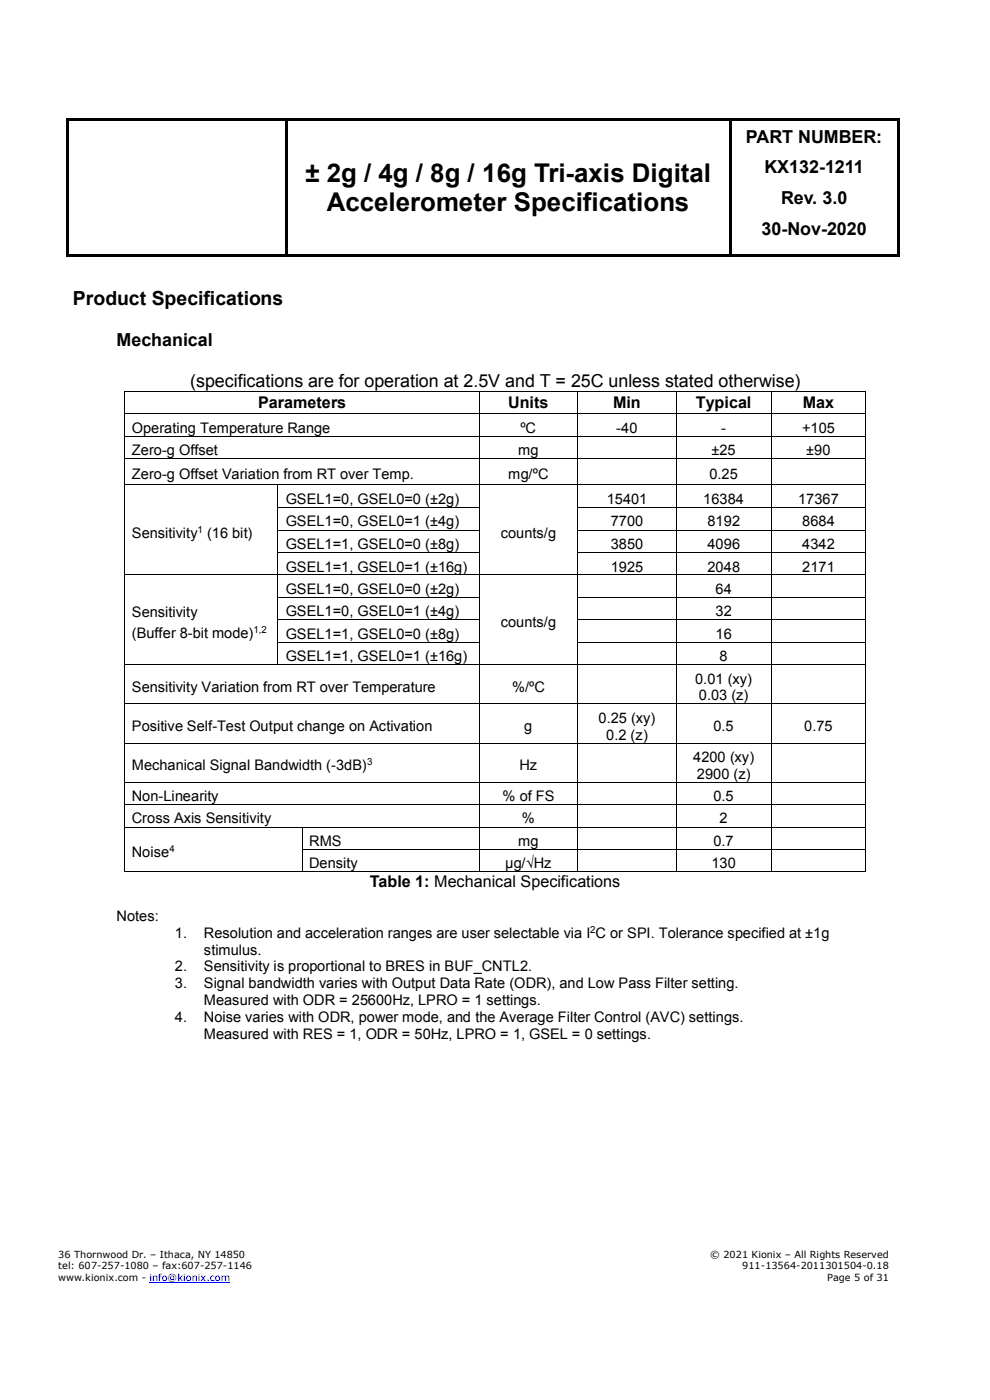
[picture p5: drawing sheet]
<svg xmlns="http://www.w3.org/2000/svg" width="210mm" height="297mm" viewBox="0 0 210 297" stroke-linecap="round" stroke-linejoin="round" font-family="sans-serif">
<defs><g id="words">
<g font-size="5.5">
<text x="64.8" y="38.5">± 2g / 4g / 8g / 16g Tri-axis Digital</text>
<text x="69.3" y="44.8">Accelerometer Specifications</text>
</g>
<text font-size="4.1" x="15.5" y="64.6">Product Specifications</text>
<g font-size="3.8">
<text x="158.2" y="30.2">PART NUMBER:</text>
<text x="162.2" y="36.8">KX132-1211</text>
<text x="165.7" y="43.2">Rev. 3.0</text>
<text x="161.5" y="49.8">30-Nov-2020</text>
<text x="24.7" y="73.3">Mechanical</text>
<text x="40.3" y="82">(specifications are for operation at 2.5V and T = 25C unless stated otherwise)</text>
</g>
<g font-size="3.4">
<text x="54.8" y="86.5">Parameters</text>
<text x="107.8" y="86.5">Units</text>
<text x="130" y="86.5">Min</text>
<text x="147.6" y="86.5">Typical</text>
<text x="170.3" y="86.5">Max</text>
<text x="78.4" y="188.3">Table 1: Mechanical Specifications</text>
</g>
<g font-size="3.1">
<text x="28" y="91.8">Operating Temperature Range</text>
<text x="110.4" y="91.8">ºC</text>
<text x="130.7" y="91.8">-40</text>
<text x="153" y="91.8">-</text>
<text x="170.1" y="91.8">+105</text>
<text x="28" y="96.5">Zero-g Offset</text>
<text x="28" y="101.7">Zero-g Offset Variation from RT over Temp.</text>
<text x="107.8" y="101.7">mg/ºC</text>
<text x="109.9" y="96.5">mg</text>
<text x="150.5" y="101.7">0.25</text>
<text x="150.9" y="96.5">±25</text>
<text x="171" y="96.5">±90</text>
<text x="60.6" y="106.9">GSEL1=0, GSEL0=0 (±2g)</text>
<text x="128.7" y="106.9">15401</text>
<text x="149.2" y="106.9">16384</text>
<text x="169.3" y="106.9">17367</text>
<text x="60.6" y="111.7">GSEL1=0, GSEL0=1 (±4g)</text>
<text x="129.5" y="111.7">7700</text>
<text x="150.1" y="111.7">8192</text>
<text x="170.2" y="111.7">8684</text>
<text x="28" y="114.1">Sensitivity (16 bit)</text>
<text x="60.6" y="116.5">GSEL1=1, GSEL0=0 (±8g)</text>
<text x="106.2" y="114.1">counts/g</text>
<text x="129.5" y="116.5">3850</text>
<text x="150.1" y="116.5">4096</text>
<text x="170.2" y="116.5">4342</text>
<text x="60.6" y="121.3">GSEL1=1, GSEL0=1 (±16g)</text>
<text x="129.5" y="121.3">1925</text>
<text x="150.1" y="121.3">2048</text>
<text x="170.2" y="121.3">2171</text>
<text x="28" y="130.9">Sensitivity</text>
<text x="60.6" y="126">GSEL1=0, GSEL0=0 (±2g)</text>
<text x="60.6" y="130.8">GSEL1=0, GSEL0=1 (±4g)</text>
<text x="151.8" y="126">64</text>
<text x="151.8" y="130.8">32</text>
<text x="28" y="135.4">(Buffer 8-bit mode)</text>
<text x="60.6" y="135.5">GSEL1=1, GSEL0=0 (±8g)</text>
<text x="106.2" y="133.1">counts/g</text>
<text x="151.8" y="135.5">16</text>
<text x="60.6" y="140.3">GSEL1=1, GSEL0=1 (±16g)</text>
<text x="152.6" y="140.3">8</text>
<text x="28" y="146.8">Sensitivity Variation from RT over Temperature</text>
<text x="108.6" y="146.8">%/ºC</text>
<text x="147.5" y="145.1">0.01 (xy)</text>
<text x="148.3" y="148.6">0.03 (z)</text>
<text x="28" y="155.1">Positive Self-Test Output change on Activation</text>
<text x="111.2" y="155.1">g</text>
<text x="127" y="153.3">0.25 (xy)</text>
<text x="151.3" y="155.1">0.5</text>
<text x="170.6" y="155.1">0.75</text>
<text x="128.6" y="156.9">0.2 (z)</text>
<text x="147.1" y="161.6">4200 (xy)</text>
<text x="28" y="163.4">Mechanical Signal Bandwidth (-3dB)</text>
<text x="110.2" y="163.4">Hz</text>
<text x="147.8" y="165.2">2900 (z)</text>
<text x="28" y="169.9">Non-Linearity</text>
<text x="106.6" y="169.9">% of FS</text>
<text x="151.3" y="169.9">0.5</text>
<text x="28" y="174.7">Cross Axis Sensitivity</text>
<text x="65.6" y="179.5">RMS</text>
<text x="109.9" y="179.5">mg</text>
<text x="110.7" y="174.7">%</text>
<text x="151.3" y="179.5">0.7</text>
<text x="152.6" y="174.7">2</text>
<text x="28" y="181.8">Noise</text>
<text x="65.6" y="184.2">Density</text>
<text x="107.2" y="184.2">µg/√Hz</text>
<text x="150.9" y="184.2">130</text>
<text x="24.7" y="195.4">Notes:</text>
<text x="37.1" y="199">1.</text>
<text x="43.3" y="202.5">stimulus.</text>
<text x="43.3" y="199">Resolution and acceleration ranges are user selectable via I C or SPI. Tolerance specified at ±1g</text>
<text x="37.1" y="206.1">2.</text>
<text x="37.1" y="209.7">3.</text>
<text x="43.3" y="206.1">Sensitivity is proportional to BRES in BUF_CNTL2.</text>
<text x="43.3" y="209.7">Signal bandwidth varies with Output Data Rate (ODR), and Low Pass Filter setting.</text>
<text x="43.3" y="213.2">Measured with ODR = 25600Hz, LPRO = 1 settings.</text>
<text x="37.1" y="216.8">4.</text>
<text x="43.3" y="220.3">Measured with RES = 1, ODR = 50Hz, LPRO = 1, GSEL = 0 settings.</text>
<text x="43.3" y="216.8">Noise varies with ODR, power mode, and the Average Filter Control (AVC) settings.</text>
</g>
<g font-size="2.1">
<text x="41.9" y="113">1</text>
<text x="53.8" y="134.4">1,2</text>
<text x="77.9" y="162.4">3</text>
<text x="35.9" y="180.8">4</text>
<text x="125.2" y="198">2</text>
<text x="12.4" y="266.8">36 Thornwood Dr. – Ithaca, NY 14850</text>
<text x="12.4" y="269.3">tel: 607-257-1080 – fax:607-257-1146</text>
<text x="150.7" y="266.8">© 2021 Kionix – All Rights Reserved</text>
<text x="157.4" y="269.3">911-13564-2011301504-0.18</text>
<text x="12.4" y="271.8">www.kionix.com - info@kionix.com</text>
<text x="175.5" y="271.8">Page 5 of 31</text>
</g>
</g></defs>
<g fill="#000">
<path d="M14.1 25h.5v.5h-.5zM14.6 25h45.9v.5h-45.9zM60.5 25.5h.5zM60.5 25h.5v.5h-.5zM61 25h93.7v.5h-93.7zM154.7 25.5h.5zM154.7 25h.5v.5h-.5zM155.2 25h35v.5h-35zM190.2 25h.6v.5h-.6zM14.1 25.5h.5v28.4h-.5zM14.1 53.9h.5v.5h-.5zM14.6 53.9h45.9v.5h-45.9z"/>
<path d="M60.5 25.5h.5v28.4h-.5zM60.5 53.9h.5v.5h-.5zM61 53.9h93.7v.5h-93.7zM154.7 25.5h.5v28.4h-.5zM154.7 53.9h.5v.5h-.5zM155.2 53.9h35v.5h-35zM190.2 25.5h.6v28.4h-.6zM190.2 53.9h.6v.5h-.6zM26.4 82.9h.2v.1h-.2zM26.4 87.6h.2v.2h-.2zM26.4 92.4l.2 .2zM26.4 97.1h.2v.2h-.2z"/>
<path d="M101.7 82.9h.2v.1h-.2zM101.7 87.6h.2v.2h-.2zM101.7 92.4l.2 .2zM101.7 97.1h.2v.2h-.2zM122.4 82.9h.2v.1h-.2zM122.4 87.6h.2v.2h-.2zM122.4 92.4l.2 .2zM122.4 97.1h.2v.2h-.2zM143.4 82.9h.2v.1h-.2zM143.4 87.6h.2v.2h-.2zM143.4 92.4l.2 .2zM143.4 97.1h.2v.2h-.2z"/>
<path d="M163.5 82.9h.2v.1h-.2zM163.5 87.6h.2v.2h-.2zM163.5 92.4l.2 .2zM163.5 97.1h.2v.2h-.2zM183.6 82.9h.2v.1h-.2zM183.6 87.6h.2v.2h-.2zM183.6 92.4l.2 .2zM183.6 97.1h.2v.2h-.2zM26.4 102.8h.2v.2h-.2zM26.4 107.5h.2v.2h-.2zM26.4 112.4h.2v.2h-.2zM26.4 117.2l.2 .1z"/>
<path d="M58.7 102.8h.1v.2h-.1zM58.7 107.5h.1v.2h-.1zM58.7 112.4h.1v.2h-.1zM58.7 117.2l.1 .1zM101.7 102.8h.2v.2h-.2zM101.7 107.5h.2v.2h-.2zM101.7 112.4h.2v.2h-.2zM101.7 117.2l.2 .1zM122.4 102.8h.2v.2h-.2zM122.4 107.5h.2v.2h-.2zM122.4 112.4h.2v.2h-.2zM122.4 117.2l.2 .1z"/>
<path d="M143.4 102.8h.2v.2h-.2zM143.4 107.5h.2v.2h-.2zM143.4 112.4h.2v.2h-.2zM143.4 117.2l.2 .1zM163.5 102.8h.2v.2h-.2zM163.5 107.5h.2v.2h-.2zM163.5 112.4h.2v.2h-.2zM163.5 117.2l.2 .1zM183.6 102.8h.2v.2h-.2zM183.6 107.5h.2v.2h-.2zM183.6 112.4h.2v.2h-.2zM183.6 117.2l.2 .1z"/>
<path d="M26.4 121.9h.2v.2h-.2zM26.4 126.6h.2v.2h-.2zM26.4 131.4h.2v.2h-.2zM26.4 136.2h.2v.1h-.2zM58.7 121.9h.1v.2h-.1zM58.7 126.6h.1v.2h-.1zM58.7 131.4h.1v.2h-.1zM58.7 136.2h.1v.1h-.1zM101.7 121.9h.2v.2h-.2zM101.7 126.6h.2v.2h-.2zM101.7 131.4h.2v.2h-.2zM101.7 136.2h.2v.1h-.2z"/>
<path d="M122.4 121.9h.2v.2h-.2zM122.4 126.6h.2v.2h-.2zM122.4 131.4h.2v.2h-.2zM122.4 136.2h.2v.1h-.2zM143.4 121.9h.2v.2h-.2zM143.4 126.6h.2v.2h-.2zM143.4 131.4h.2v.2h-.2zM143.4 136.2h.2v.1h-.2zM163.5 121.9h.2v.2h-.2zM163.5 126.6h.2v.2h-.2zM163.5 131.4h.2v.2h-.2zM163.5 136.2h.2v.1h-.2z"/>
<path d="M183.6 121.9h.2v.2h-.2zM183.6 126.6h.2v.2h-.2zM183.6 131.4h.2v.2h-.2zM183.6 136.2h.2v.1h-.2zM26.4 140.9h.2v.2h-.2zM26.4 149.2h.2v.2h-.2zM26.4 157.5h.2v.2h-.2zM58.7 140.9h.1v.2h-.1zM101.7 140.9h.2v.2h-.2zM101.7 149.2h.2v.2h-.2zM101.7 157.5h.2v.2h-.2zM122.4 140.9h.2v.2h-.2z"/>
<path d="M122.4 149.2h.2v.2h-.2zM122.4 157.5h.2v.2h-.2zM143.4 140.9h.2v.2h-.2zM143.4 149.2h.2v.2h-.2zM143.4 157.5h.2v.2h-.2zM163.5 140.9h.2v.2h-.2zM163.5 149.2h.2v.2h-.2zM163.5 157.5h.2v.2h-.2zM183.6 140.9h.2v.2h-.2zM183.6 149.2h.2v.2h-.2zM183.6 157.5h.2v.2h-.2zM26.4 165.9h.2v.1h-.2z"/>
<path d="M26.4 170.6h.2v.2h-.2zM26.4 175.4h.2v.1h-.2zM64.1 175.4l.1 .1zM101.7 165.9h.2v.1h-.2zM101.7 170.6h.2v.2h-.2zM101.7 175.4h.2v.1h-.2zM122.4 165.9h.2v.1h-.2zM122.4 170.6h.2v.2h-.2zM122.4 175.4h.2v.1h-.2zM143.4 165.9h.2v.1h-.2zM143.4 170.6h.2v.2h-.2zM143.4 175.4h.2v.1h-.2z"/>
<path d="M163.5 165.9h.2v.1h-.2zM163.5 170.6h.2v.2h-.2zM163.5 175.4h.2v.1h-.2zM183.6 165.9h.2v.1h-.2zM183.6 170.6h.2v.2h-.2zM183.6 175.4h.2v.1h-.2zM26.4 180.1h.2v.2h-.2zM26.4 184.9h.2v.2h-.2zM64.1 180.1l.1 .2zM64.1 184.9l.1 .2zM101.7 180.1h.2v.2h-.2zM101.7 184.9h.2v.2h-.2z"/>
<path d="M122.4 180.1h.2v.2h-.2zM122.4 184.9h.2v.2h-.2zM143.4 180.1h.2v.2h-.2zM143.4 184.9h.2v.2h-.2zM163.5 180.1h.2v.2h-.2zM163.5 184.9h.2v.2h-.2zM183.6 180.1h.2v.2h-.2zM183.6 184.9h.2v.2h-.2z"/>
</g>
<path d="M31.7 272h17.1" fill="none" stroke="#00f" stroke-width=".21"/>
<g fill="none" stroke="#000" stroke-width=".21">
<path d="M26.5 83v4.6M26.5 87.8v4.6M26.5 92.6v4.5M26.5 97.3v5.5M26.6 82.9h75.1M26.6 87.7h75.1M26.6 92.5h75.1M26.6 97.2h75.1M101.8 83v4.6M101.8 87.8v4.6M101.8 92.6v4.5M101.8 97.3v5.5"/>
<path d="M101.9 82.9h20.5M101.9 87.7h20.5M101.9 92.5h20.5M101.9 97.2h20.5M122.5 83v4.6M122.5 87.8v4.6M122.5 92.6v4.5M122.5 97.3v5.5M122.6 82.9h20.8M122.6 87.7h20.8M122.6 92.5h20.8M122.6 97.2h20.8"/>
<path d="M143.5 83v4.6M143.5 87.8v4.6M143.5 92.6v4.5M143.5 97.3v5.5M143.6 82.9h19.9M143.6 87.7h19.9M143.6 92.5h19.9M143.6 97.2h19.9M163.6 83v4.6M163.6 87.8v4.6M163.6 92.6v4.5M163.6 97.3v5.5"/>
<path d="M163.7 82.9h19.9M163.7 87.7h19.9M163.7 92.5h19.9M163.7 97.2h19.9M183.7 83v4.6M183.7 87.8v4.6M183.7 92.6v4.5M183.7 97.3v5.5M26.5 103v4.5M26.5 107.7v4.7M26.5 112.6v4.6M26.5 117.3v4.6"/>
<path d="M26.6 102.9h32.1M58.8 103v4.5M58.8 107.7v4.7M58.8 112.6v4.6M58.8 117.3v4.6M58.8 102.9h42.9M58.8 107.6h42.9M58.8 112.5h42.9M58.8 117.3h42.9M101.8 103v4.5M101.8 107.7v4.7M101.8 112.6v4.6"/>
<path d="M101.8 117.3v4.6M101.9 102.9h20.5M122.5 103v4.5M122.5 107.7v4.7M122.5 112.6v4.6M122.5 117.3v4.6M122.6 102.9h20.8M122.6 107.6h20.8M122.6 112.5h20.8M122.6 117.3h20.8M143.5 103v4.5M143.5 107.7v4.7"/>
<path d="M143.5 112.6v4.6M143.5 117.3v4.6M143.6 102.9h19.9M143.6 107.6h19.9M143.6 112.5h19.9M143.6 117.3h19.9M163.6 103v4.5M163.6 107.7v4.7M163.6 112.6v4.6M163.6 117.3v4.6M163.7 102.9h19.9M163.7 107.6h19.9"/>
<path d="M163.7 112.5h19.9M163.7 117.3h19.9M183.7 103v4.5M183.7 107.7v4.7M183.7 112.6v4.6M183.7 117.3v4.6M26.5 122.1v4.5M26.5 126.8v4.6M26.5 131.6v4.6M26.5 136.3v4.6M26.6 122h32.1M58.8 122.1v4.5"/>
<path d="M58.8 126.8v4.6M58.8 131.6v4.6M58.8 136.3v4.6M58.8 122h42.9M58.8 126.7h42.9M58.8 131.5h42.9M58.8 136.2h42.9M101.8 122.1v4.5M101.8 126.8v4.6M101.8 131.6v4.6M101.8 136.3v4.6M101.9 122h20.5"/>
<path d="M122.5 122.1v4.5M122.5 126.8v4.6M122.5 131.6v4.6M122.5 136.3v4.6M122.6 122h20.8M122.6 126.7h20.8M122.6 131.5h20.8M122.6 136.2h20.8M143.5 122.1v4.5M143.5 126.8v4.6M143.5 131.6v4.6M143.5 136.3v4.6"/>
<path d="M143.6 122h19.9M143.6 126.7h19.9M143.6 131.5h19.9M143.6 136.2h19.9M163.6 122.1v4.5M163.6 126.8v4.6M163.6 131.6v4.6M163.6 136.3v4.6M163.7 122h19.9M163.7 126.7h19.9M163.7 131.5h19.9M163.7 136.2h19.9"/>
<path d="M183.7 122.1v4.5M183.7 126.8v4.6M183.7 131.6v4.6M183.7 136.3v4.6M26.5 141.1v8.1M26.5 149.4v8.1M26.5 157.7v8.2M26.6 141h32.1M26.6 149.3h75.1M26.6 157.6h75.1M58.8 141h42.9M101.8 141.1v8.1"/>
<path d="M101.8 149.4v8.1M101.8 157.7v8.2M101.9 141h20.5M101.9 149.3h20.5M101.9 157.6h20.5M122.5 141.1v8.1M122.5 149.4v8.1M122.5 157.7v8.2M122.6 141h20.8M122.6 149.3h20.8M122.6 157.6h20.8M143.5 141.1v8.1"/>
<path d="M143.5 149.4v8.1M143.5 157.7v8.2M143.6 141h19.9M143.6 149.3h19.9M143.6 157.6h19.9M163.6 141.1v8.1M163.6 149.4v8.1M163.6 157.7v8.2M163.7 141h19.9M163.7 149.3h19.9M163.7 157.6h19.9M183.7 141.1v8.1"/>
<path d="M183.7 149.4v8.1M183.7 157.7v8.2M26.5 166v4.6M26.5 170.8v4.6M26.5 175.5v4.6M26.6 166h75.1M26.6 170.7h75.1M26.6 175.4h37.5M64.1 175.5v4.6M64.2 175.4h37.5M101.8 166v4.6M101.8 170.8v4.6"/>
<path d="M101.8 175.5v4.6M101.9 166h20.5M101.9 170.7h20.5M101.9 175.4h20.5M122.5 166v4.6M122.5 170.8v4.6M122.5 175.5v4.6M122.6 166h20.8M122.6 170.7h20.8M122.6 175.4h20.8M143.5 166v4.6M143.5 170.8v4.6"/>
<path d="M143.5 175.5v4.6M143.6 166h19.9M143.6 170.7h19.9M143.6 175.4h19.9M163.6 166v4.6M163.6 170.8v4.6M163.6 175.5v4.6M163.7 166h19.9M163.7 170.7h19.9M163.7 175.4h19.9M183.7 166v4.6M183.7 170.8v4.6"/>
<path d="M183.7 175.5v4.6M26.5 180.3v4.6M26.6 185h37.5M64.1 180.3v4.6M64.2 180.2h37.5M64.2 185h37.5M101.8 180.3v4.6M101.9 180.2h20.5M101.9 185h20.5M122.5 180.3v4.6M122.6 180.2h20.8M122.6 185h20.8"/>
<path d="M143.5 180.3v4.6M143.6 180.2h19.9M143.6 185h19.9M163.6 180.3v4.6M163.7 180.2h19.9M163.7 185h19.9M183.7 180.3v4.6"/>
</g>
<use href="#words"/>
</svg>
